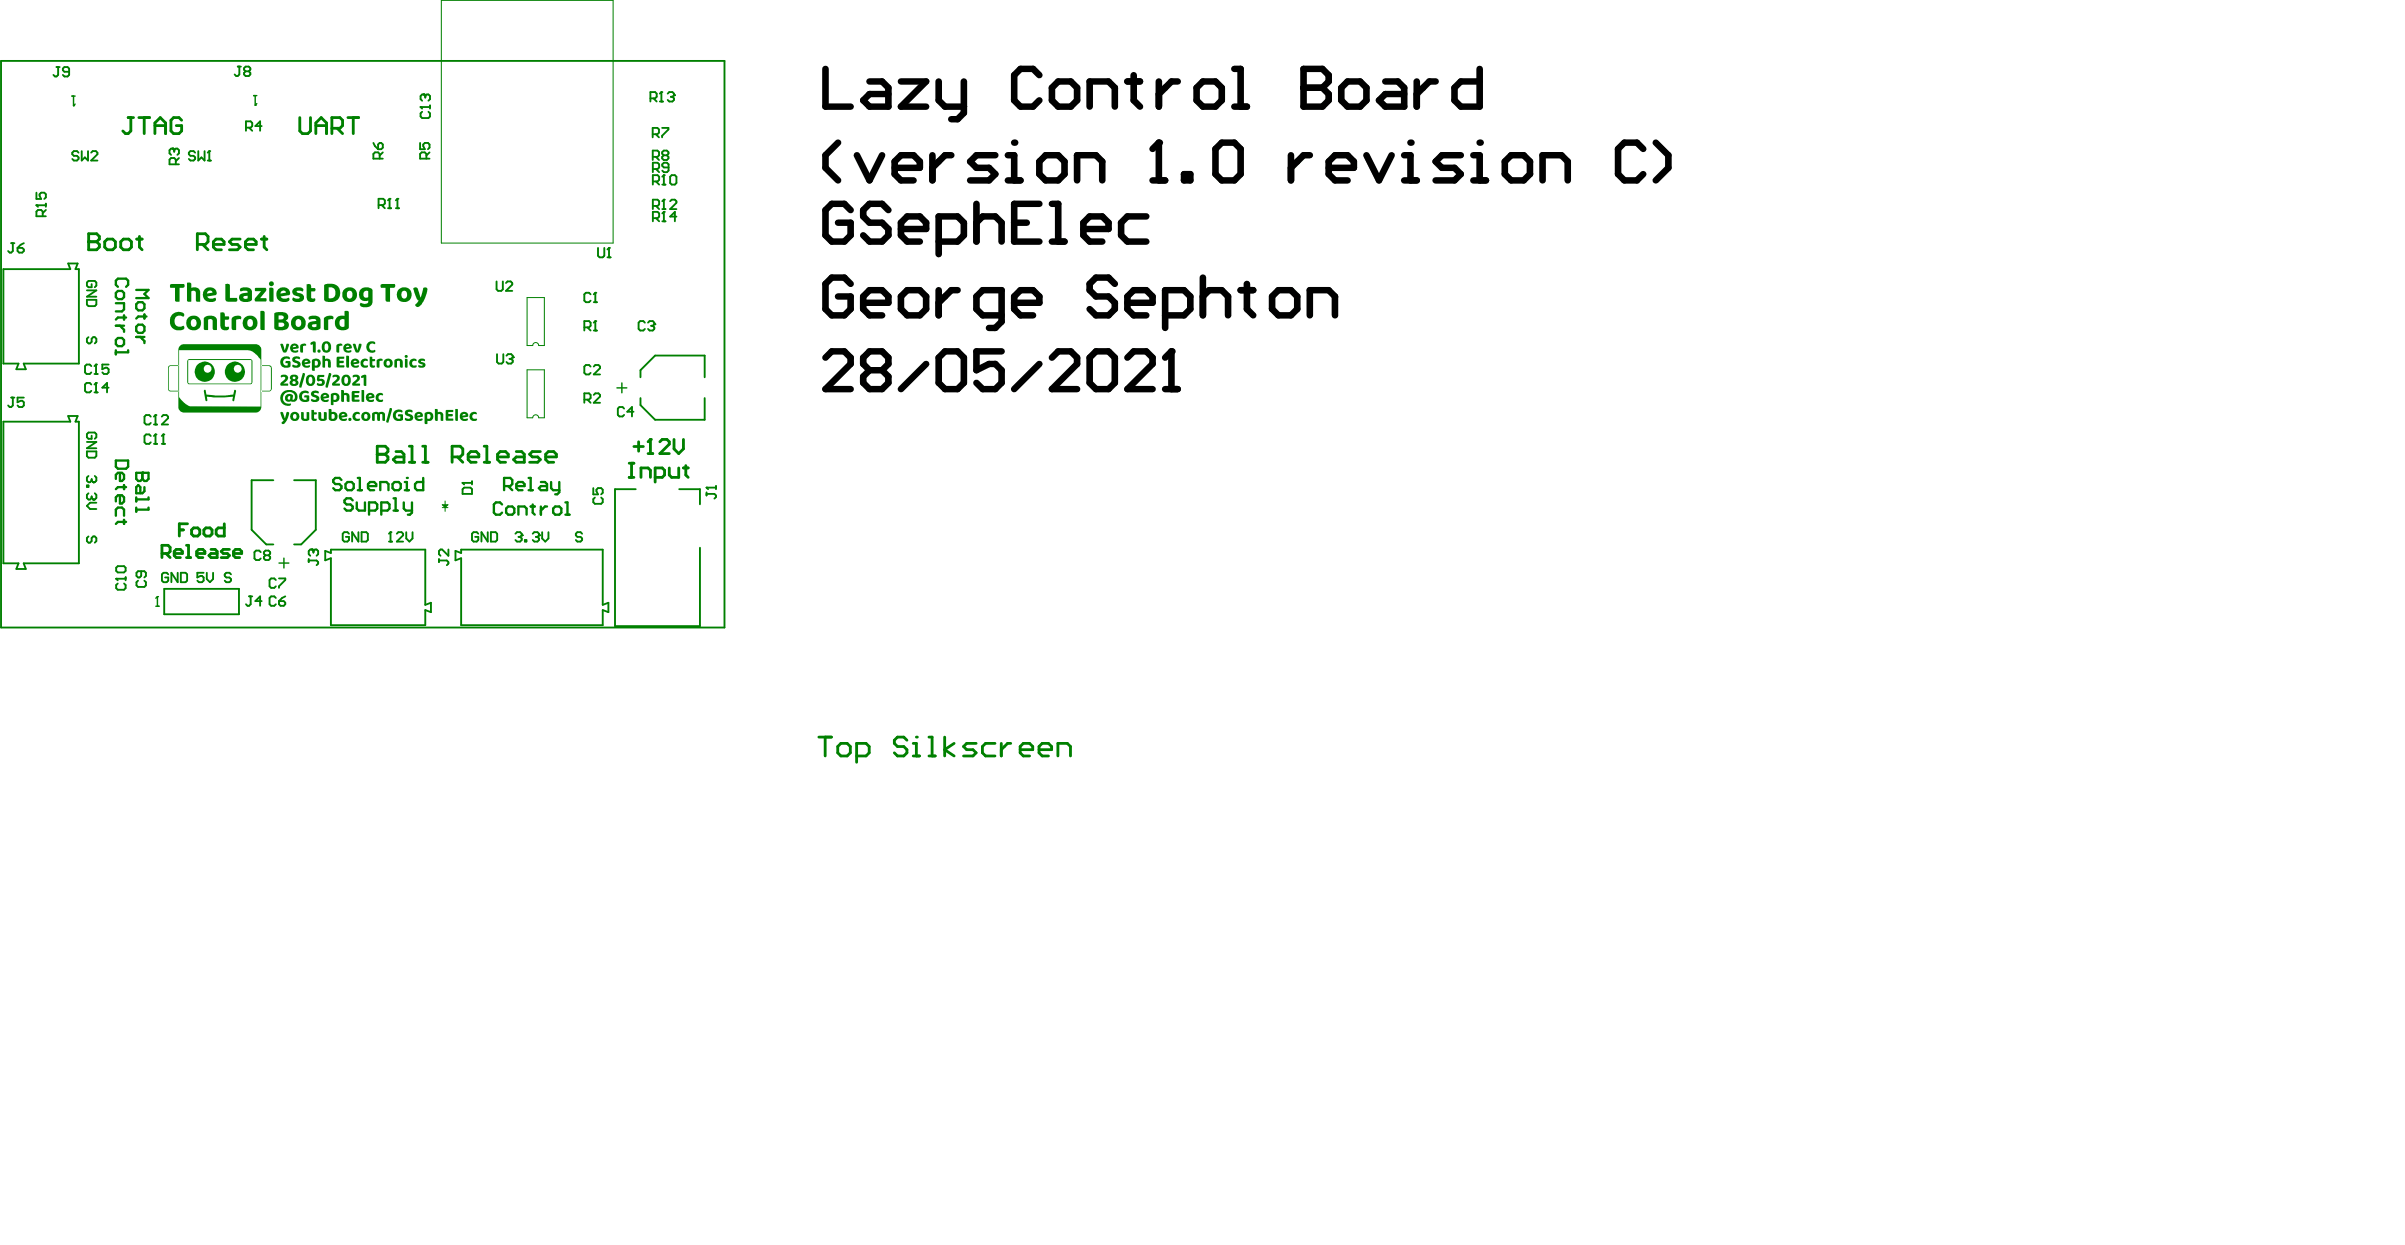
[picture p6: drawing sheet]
<svg xmlns="http://www.w3.org/2000/svg" width="848mm" height="439mm" viewBox="0 0 848 439" stroke-linecap="round" stroke-linejoin="round" font-family="sans-serif">
<g fill="none" stroke="#000" stroke-width="2.3">
<path d="M291.2 24.3v13.3h8.9M306.7 28.7h4.5l2.2 2.3v6.6h-6.7l-2.2-2.2 2.2-2.2h6.7M317.8 28.7h8.9l-8.9 8.9h8.9M331.2 28.7v6.7l2.2 2.2h6.6M340 28.7v11.1l-2.2 2.3h-2.2M366.7 26.5l-2.3-2.2h-4.4l-2.2 2.2v8.9l2.2 2.2h4.4l2.3-2.2M373.3 28.7h4.5l2.2 2.3v4.4l-2.2 2.2h-4.5l-2.2-2.2v-4.4zM384.4 37.6v-8.9h6.7l2.2 2.3v6.6M397.7 28.7h4.5M399.9 26.5v8.9l2.3 2.2M408.8 28.7v8.9M415.5 28.7h-2.2l-4.5 4.5"/>
<path d="M424.4 28.7h4.4l2.2 2.3v4.4l-2.2 2.2h-4.4l-2.3-2.2v-4.4zM435.4 37.6h4.5M435.4 24.3h2.3v13.3M459.9 24.3h6.6l2.2 2.2v2.2l-2.2 2.3 2.2 2.2v2.2l-2.2 2.2h-6.6zM459.9 31h6.6M475.4 28.7h4.4l2.2 2.3v4.4l-2.2 2.2h-4.4l-2.2-2.2v-4.4zM488.7 28.7h4.4l2.3 2.3v6.6h-6.7l-2.2-2.2 2.2-2.2h6.7M499.8 28.7v8.9M506.5 28.7h-2.3l-4.4 4.5M522 24.3v13.3h-6.7l-2.2-2.2v-4.4l2.2-2.3h6.7M295.6 50.3l-4.4 4.5v4.4l4.4 4.4M302.3 54.8l4.4 8.8 4.5-8.8"/>
<path d="M315.6 59.2h8.9v-2.2l-2.2-2.2h-4.5l-2.2 2.2v4.4l2.2 2.2h4.5M328.9 54.8v8.8M335.6 54.8h-2.2l-4.5 4.4M351.1 54.8h-6.6l-2.3 2.2 2.3 2.2h4.4l2.2 2.2-2.2 2.2h-6.7M355.6 54.8h2.2v8.8M368.9 54.8h4.4l2.2 2.2v4.4l-2.2 2.2h-4.4l-2.2-2.2v-4.4zM406.6 52.5l2.2-2.2v13.3M431 50.3h4.4l2.3 2.2v8.9l-2.3 2.2h-4.4l-2.2-2.2v-8.9zM455.4 54.8v8.8M462.1 54.8h-2.2l-4.5 4.4M468.7 59.2h8.9v-2.2l-2.2-2.2h-4.4l-2.3 2.2v4.4l2.3 2.2h4.4M482 54.8l4.5 8.8 4.4-8.8"/>
<path d="M495.4 54.8h2.2v8.8M515.3 54.8h-6.6l-2.2 2.2 2.2 2.2h4.4l2.2 2.2-2.2 2.2h-6.6M519.8 54.8h2.2v8.8M533.1 54.8h4.4l2.2 2.2v4.4l-2.2 2.2h-4.4l-2.2-2.2v-4.4zM579.7 52.5l-2.2-2.2h-4.5l-2.2 2.2v8.9l2.2 2.2h4.5l2.2-2.2M584.1 50.3l4.5 4.5v4.4l-4.5 4.4M300.1 74.1l-2.2-2.2h-4.5l-2.2 2.2v8.9l2.2 2.2h4.5l2.2-2.2v-4.4h-4.5M313.4 74.1l-2.2-2.2h-4.5l-2.2 2.2v2.2l2.2 2.3h4.5l2.2 2.2v2.2l-2.2 2.2h-4.5l-2.2-2.2M344.5 78.6l2.2-2.3h4.4l2.2 2.3v6.6M344.5 71.9v13.3M355.6 63.6h4.4M357.8 78.6h4.4"/>
<path d="M366.7 71.9h-8.9v13.3h8.9M371.1 71.9h2.2v13.3M380 63.6v-8.8h6.6l2.2 2.2v6.6M404.4 76.3h-6.7l-2.2 2.3v4.4l2.2 2.2h6.7M406.6 63.6h4.4M417.7 61.4h2.2v2.2h-2.2zM495.4 63.6h4.4M519.8 63.6h4.4M544.2 63.6v-8.8h6.6l2.3 2.2v6.6M317.8 80.8h8.9v-2.2l-2.2-2.3h-4.4l-2.3 2.3v4.4l2.3 2.2h4.4M331.2 85.2h6.6l2.2-2.2v-4.4l-2.2-2.3h-6.6v13.4M371.1 85.2h4.4"/>
<path d="M382.2 80.8h8.9v-2.2l-2.3-2.3h-4.4l-2.2 2.3v4.4l2.2 2.2h4.4M424.4 97.9v13.4M300.1 100.1l-2.2-2.2h-4.5l-2.2 2.2v8.9l2.2 2.3h4.5l2.2-2.3v-4.4h-4.5M304.5 106.8h8.9v-2.2l-2.2-2.2h-4.5l-2.2 2.2v4.4l2.2 2.3h4.5M320.1 102.4h4.4l2.2 2.2v4.4l-2.2 2.3h-4.4l-2.3-2.3v-4.4zM331.2 102.4v8.9M337.8 102.4h-2.2l-4.4 4.4M353.3 111.3h-6.6l-2.2-2.3v-4.4l2.2-2.2h6.6v11.1l-2.2 2.2h-2.2M357.8 106.8h8.9v-2.2l-2.3-2.2h-4.4l-2.2 2.2v4.4l2.2 2.3h4.4M393.3 100.1l-2.2-2.2h-4.5l-2.2 2.2v2.3l2.2 2.2h4.5l2.2 2.2v2.2l-2.2 2.3h-4.5l-2.2-2.3M397.7 106.8h8.9v-2.2l-2.2-2.2h-4.5l-2.2 2.2v4.4l2.2 2.3h4.5M411 111.3h6.7l2.2-2.3v-4.4l-2.2-2.2h-6.7v13.3"/>
<path d="M424.4 104.6l2.2-2.2h4.4l2.2 2.2v6.7M437.7 102.4h4.4M439.9 100.1v8.9l2.2 2.3M451 102.4h4.4l2.2 2.2v4.4l-2.2 2.3h-4.4l-2.2-2.3v-4.4zM462.1 111.3v-8.9h6.6l2.3 2.2v6.7M291.2 126.2l2.2-2.2h4.5l2.2 2.2v2.2l-8.9 8.9h8.9M306.7 130.6l-2.2-2.2v-2.2l2.2-2.2h4.5l2.2 2.2v2.2l-2.2 2.2M306.7 130.6l-2.2 2.2v2.3l2.2 2.2h4.5l2.2-2.2v-2.3l-2.2-2.2M306.7 130.6h4.5M326.7 128.4l-8.9 8.9M333.4 124h4.4l2.2 2.2v8.9l-2.2 2.2h-4.4l-2.2-2.2v-8.9zM353.3 124h-8.8v6.6l4.4-2.2h2.2l2.2 2.2v4.5l-2.2 2.2h-4.4l-2.2-2.2"/>
<path d="M366.7 128.4l-8.9 8.9M371.1 126.2l2.2-2.2h4.5l2.2 2.2v2.2l-8.9 8.9h8.9M386.6 124h4.5l2.2 2.2v8.9l-2.2 2.2h-4.5l-2.2-2.2v-8.9zM397.7 126.2l2.2-2.2h4.5l2.2 2.2v2.2l-8.9 8.9h8.9M411 137.3h4.5M411 126.2l2.3-2.2v13.3"/>
</g>
<g fill="#000">
<circle cx="459.9" cy="31" r="1.15"/>
<circle cx="357.8" cy="50.3" r="1.15"/>
<circle cx="408.8" cy="50.3" r="1.15"/>
<circle cx="497.6" cy="50.3" r="1.15"/>
<circle cx="522" cy="50.3" r="1.15"/>
<circle cx="413.3" cy="124" r="1.15"/>
</g>
<path d="M.4 21.5h255.2v199.9h-255.2z" fill="none" stroke="#008000" stroke-width=".66"/>
<path d="M156 178.1h2l-1 1z" fill="#008000"/>
<path d="M24.8 94.9l-.7-1.9h3.3l-.8 1.9h1.2M6.5 128.3l-.7 2M26.6 148.8h1.2M103.7 192.1h2.5M150 215.2v5.3" fill="none" stroke="#008000" stroke-width=".66"/>
<path d="M156 178.1l1 1v1.3M157 176.7v1.4" fill="none" stroke="#008000" stroke-width=".35"/>
<circle cx="157" cy="179.1" r=".16" fill="#008000"/>
<path d="M24.8 94.9h-23.6v33.4h5.3M27.8 94.9v33.4h-19.4l.7 2h-3.3M225.9 133.1v-2.5l5.2-5.2h17.5v7.7M26.6 148.8l.8-2h-3.3l.7 2h-23.6v49.9h5.3l-.7 2h3.3l-.7-2h19.4v-49.9M225.9 140.4v2.5l5.2 5.2h17.5v-7.7M96.4 169.4h-7.6v17.5l5.1 5.2h2.5M103.7 169.4h7.7v17.5l-5.2 5.2M224.3 172.6h-7.3v48.3h29.9v-27.7M239.6 172.6h7.3v5.3M160.7 194.3l2 .8v-1.2h49.9v19.5l2-.8v3.4l-2-.8v5.3h-49.9v-23.6l-2 .8zM57.9 207.7h26.4v9h-26.4zM150 215.2l2 .8v-3.4l-2 .8v-19.5h-33.3v1.2l-2-.8v3.4l2-.8v23.6h33.3" fill="none" stroke="#008000" stroke-width=".66"/>
<path d="M155.7 .1h60.6v85.7h-60.6zM187.9 121.9h-2v-16.9h6.1v16.9h-2M187.9 147.4h-2v-16.9h6.1v16.9h-2M156 178.1h2l-1 1M156 179.1h2" fill="none" stroke="#008000" stroke-width=".35"/>
<path d="M25.4 33.9h1.1M25.9 33.9v3.4" fill="none" stroke="#008000" stroke-width=".5"/>
<circle cx="25.9" cy="37.3" r=".25" fill="#008000"/>
<path d="M26.5 36.7l-.6 .6M98.4 198.6h3.5M100.2 196.9v3.5" fill="none" stroke="#008000" stroke-width=".5"/>
<g fill="none" stroke="#008000" stroke-width=".66">
<path d="M131.7 50.4l.6 1.1 1.1 1.1M133.4 51l.5-.6h.6l.5 .6v1.1l-.5 .5h-1.1zM133.9 56v-1.7l-.5-.6h-1.1l-.6 .6v1.7h3.3M135 53.7l-1.1 1.2M30.7 105.8h3.3v1.6l-.6 .6h-2.2l-.5-.6zM30.7 102.4h3.3l-3.3 2.3h3.3M31.2 118.9l-.5 .6v1.1l.5 .6h.6l.5-.6v-1.1l.6-.6h.5l.6 .6v1.1l-.6 .6M32.3 100.2v1.1h-1.1l-.5-.5v-1.1l.5-.6h2.2l.6 .6v1.1l-.6 .5M208.4 103.8l-.6-.5h-1.1l-.6 .5v2.3l.6 .5h1.1l.6-.5M209.5 106.6h1.1M210 103.3v3.3M30.7 159.2h3.3v1.7l-.6 .6h-2.2l-.5-.6z"/>
<path d="M30.7 155.9h3.3l-3.3 2.2h3.3M32.3 153.7v1.1h-1.1l-.5-.5v-1.2l.5-.5h2.2l.6 .5v1.2l-.6 .5M31.2 189.2l-.5 .6v1.1l.5 .6h.6l.5-.6v-1.1l.6-.6h.5l.6 .6v1.1l-.6 .6M81.5 202.6l-.6-.5h-1.1l-.5 .5v.6l.5 .5h1.1l.6 .6v.5l-.6 .6h-1.1l-.5-.6"/>
</g>
<circle cx="210" cy="103.3" r=".33" fill="#008000"/>
<path d="M210 103.3l-.5 .5M33.4 167.9l.6 .6v1.1l-.6 .5h-.5" fill="none" stroke="#008000" stroke-width=".66"/>
<circle cx="32.9" cy="170.1" r=".33" fill="#008000"/>
<path d="M30.7 171.2h.5v.6h-.5zM31.2 167.9l-.5 .6v1.1l.5 .5h.6l.5-.5M32.3 169.6l.6 .5M32.3 169v.6M33.4 174l.6 .6v1.1l-.6 .5h-.5" fill="none" stroke="#008000" stroke-width=".66"/>
<circle cx="32.9" cy="176.2" r=".33" fill="#008000"/>
<path d="M206.1 115.5h1.7l.6-.6v-1.1l-.6-.5h-1.7v3.3M207.2 115.5l1.2 1.1M209.5 116.6h1.1M210 113.3v3.3M31.2 174l-.5 .6v1.1l.5 .5h.6l.5-.5M32.3 175.7l.6 .5M32.3 175.1v.6M34 177.3h-2.2l-1.1 1.2 1.1 1.1h2.2" fill="none" stroke="#008000" stroke-width=".66"/>
<circle cx="210" cy="113.3" r=".33" fill="#008000"/>
<path d="M210 113.3l-.5 .5M32.2 135.7l-.5-.6h-1.1l-.6 .6v2.2l.6 .5h1.1l.5-.5M33.3 138.4h1.1M33.9 135.1v3.3" fill="none" stroke="#008000" stroke-width=".66"/>
<circle cx="33.9" cy="135.1" r=".33" fill="#008000"/>
<path d="M32.2 129.2l-.5-.6h-1.1l-.6 .6v2.2l.6 .5h1.1l.5-.5M33.3 131.9h1.1M33.9 135.1l-.6 .6M33.9 128.6v3.3M38.3 136.8h-2.2l1.7-1.7v3.3" fill="none" stroke="#008000" stroke-width=".66"/>
<circle cx="33.9" cy="128.6" r=".33" fill="#008000"/>
<path d="M27.7 53.9l-.5-.6h-1.1l-.6 .6v.5l.6 .6h1.1l.5 .5v.6l-.5 .5h-1.1l-.6-.5M28.8 53.3v3.3l1.1-1.1 1.1 1.1v-3.3M32.2 53.9l.5-.6h1.1l.6 .6v.5l-2.2 2.2h2.2M33.9 128.6l-.6 .6M38.3 128.6h-2.2v1.7l1.7-.6 .5 .6v1.1l-.5 .5h-1.1l-.6-.5" fill="none" stroke="#008000" stroke-width=".66"/>
<path d="M55 213.9h1.1M55.5 210.5v3.4" fill="none" stroke="#008000" stroke-width=".5"/>
<circle cx="55.5" cy="210.5" r=".25" fill="#008000"/>
<path d="M89.5 33.7h1.1M90 33.7v3.4M55.5 210.5l-.5 .5" fill="none" stroke="#008000" stroke-width=".5"/>
<path d="M59.4 202.6l-.6-.5h-1.1l-.6 .5v2.2l.6 .6h1.1l.6-.6v-1.1h-1.2M62.7 202.1v3.3l-2.2-3.3v3.3M63.8 202.1h1.7l.5 .5v2.2l-.5 .6h-1.7zM87.9 210.4h1.1M88.4 210.4v2.8l-.5 .5h-.6l-.5-.5M92.3 212.1h-2.2l1.7-1.7v3.3" fill="none" stroke="#008000" stroke-width=".66"/>
<circle cx="90" cy="37.1" r=".25" fill="#008000"/>
<path d="M90.6 36.6l-.6 .5M217.6 136.8h3.5M219.4 135.1v3.5" fill="none" stroke="#008000" stroke-width=".5"/>
<path d="M211 87.5v2.7l.5 .6h1.1l.6-.6v-2.7M214.3 90.8h1.1M214.8 87.5v3.3" fill="none" stroke="#008000" stroke-width=".66"/>
<circle cx="214.8" cy="87.5" r=".33" fill="#008000"/>
<path d="M12.8 72.4h3.4M15.1 76.3v-1.7l-.6-.5h-1.1l-.6 .5v1.7h3.4M16.2 74.1l-1.1 1.1M16.2 71.9v1.1M214.8 87.5l-.5 .5" fill="none" stroke="#008000" stroke-width=".66"/>
<circle cx="12.8" cy="72.4" r=".33" fill="#008000"/>
<path d="M12.8 72.4l.6 .6M12.8 68v2.2h1.7l-.5-1.1v-.6l.5-.5h1.1l.6 .5v1.1l-.6 .6M41 204.2h3.3M41.5 205.8l-.5 .6v1.1l.5 .6h2.3l.5-.6v-1.1l-.5-.6M44.3 203.6v1.1" fill="none" stroke="#008000" stroke-width=".66"/>
<circle cx="41" cy="204.2" r=".33" fill="#008000"/>
<path d="M53.2 153.8l-.6-.5h-1.1l-.5 .5v2.2l.5 .6h1.1l.6-.6M54.3 156.6h1.1M54.9 153.3v3.3M41.5 199.7h2.3l.5 .6v1.1l-.5 .5h-2.3l-.5-.5v-1.1zM41 204.2l.5 .5M48.7 204.8l-.6 .6v1.1l.6 .6h2.2l.6-.6v-1.1l-.6-.6M49.8 201.5v1.7l-.5 .5h-.6l-.6-.5v-1.1l.6-.6h2.2l.6 .6v1.1l-.6 .5" fill="none" stroke="#008000" stroke-width=".66"/>
<circle cx="54.9" cy="153.3" r=".33" fill="#008000"/>
<path d="M54.9 153.3l-.6 .5M57.1 156.6h1.1M57.6 153.3v3.3" fill="none" stroke="#008000" stroke-width=".66"/>
<circle cx="57.6" cy="153.3" r=".33" fill="#008000"/>
<path d="M53.2 147l-.6-.6h-1.1l-.5 .6v2.2l.5 .6h1.1l.6-.6M54.3 149.8h1.1M54.9 146.4v3.4M57.6 153.3l-.5 .5" fill="none" stroke="#008000" stroke-width=".66"/>
<circle cx="54.9" cy="146.4" r=".33" fill="#008000"/>
<path d="M60.9 52.4h-.5l-.6 .6v1.1l.6 .5M62 58v-1.7l-.5-.6h-1.1l-.6 .6v1.7h3.3M63.1 55.7l-1.1 1.2M54.9 146.4l-.6 .6M57.1 147l.5-.6h1.1l.6 .6v.5l-2.2 2.3h2.2" fill="none" stroke="#008000" stroke-width=".66"/>
<circle cx="60.9" cy="52.4" r=".33" fill="#008000"/>
<g fill="none" stroke="#008000" stroke-width=".66">
<path d="M83.9 23.5h1.1M84.4 23.5v2.8l-.5 .5h-.6l-.5-.5M86.7 25.2l-.6-.6v-.6l.6-.5h1.1l.5 .5v.6l-.5 .6M86.7 25.2l-.6 .5v.6l.6 .5h1.1l.5-.5v-.6l-.5-.5M86.7 25.2h1.1M60.9 52.4l.6 .6M61.5 53v.5M61.5 53l.5-.6h.6l.5 .6v1.1l-.5 .5M86.8 45h1.6l.6-.5v-1.1l-.6-.6h-1.6v3.3M87.9 45l1.1 1.1M92.3 44.5h-2.2l1.7-1.7v3.3M137.2 191.1h1.1"/>
<path d="M137.8 187.7v3.4"/>
</g>
<circle cx="137.8" cy="187.7" r=".33" fill="#008000"/>
<path d="M133.5 72.4h1.7l.6-.6v-1.1l-.6-.6h-1.7v3.4M134.7 72.4l1.1 1.1M136.9 73.5h1.1M137.4 70.1v3.4M137.8 187.7l-.6 .6M140 188.3l.5-.6h1.2l.5 .6v.5l-2.2 2.3h2.2M143.3 187.7v2.3l1.1 1.1 1.1-1.1v-2.3" fill="none" stroke="#008000" stroke-width=".66"/>
<circle cx="137.4" cy="70.1" r=".33" fill="#008000"/>
<path d="M137.4 70.1l-.5 .6M139.7 73.5h1.1M140.2 70.1v3.4" fill="none" stroke="#008000" stroke-width=".66"/>
<circle cx="140.2" cy="70.1" r=".33" fill="#008000"/>
<path d="M148.2 50.4v2.2h1.7l-.6-1.1v-.5l.6-.6h1.1l.5 .6v1.1l-.5 .5M150.4 56v-1.7l-.5-.6h-1.1l-.6 .6v1.7h3.3M151.5 53.7l-1.1 1.2M140.2 70.1l-.5 .6M168.7 188.3l-.5-.6h-1.1l-.6 .6v2.2l.6 .6h1.1l.5-.6v-1.1h-1.1M172.1 187.7v3.4l-2.3-3.4v3.4M173.2 187.7h1.6l.6 .6v2.2l-.6 .6h-1.6zM181.8 188.3l.6-.6h1.1l.5 .6v.5" fill="none" stroke="#008000" stroke-width=".66"/>
<circle cx="184" cy="188.8" r=".33" fill="#008000"/>
<path d="M182.9 189.4h.6M183.5 189.4l.5 .6v.5l-.5 .6h-1.1l-.6-.6M184 188.8l-.5 .6M185.2 190.5h.5v.6h-.5zM187.9 188.3l.6-.6h1.1l.6 .6v.5" fill="none" stroke="#008000" stroke-width=".66"/>
<circle cx="190.2" cy="188.8" r=".33" fill="#008000"/>
<path d="M209.3 172.2v2.2h1.7l-.6-1.1v-.6l.6-.5h1.1l.5 .5v1.2l-.5 .5M209.9 175.5l-.6 .6v1.1l.6 .5h2.2l.5-.5v-1.1l-.5-.6M249.3 173.7v1.1M249.3 174.2h2.7l.6 .6v.6l-.6 .5M249.3 172h3.3M252.6 171.5v1.1M189 189.4h.6M189.6 189.4l.6 .6v.5l-.6 .6h-1.1l-.6-.6M190.2 188.8l-.6 .6M191.3 187.7v2.3l1.1 1.1 1.1-1.1v-2.3M205.4 188.3l-.6-.6h-1.1l-.6 .6v.5l.6 .6h1.1l.6 .6v.5l-.6 .6h-1.1l-.6-.6" fill="none" stroke="#008000" stroke-width=".66"/>
<circle cx="249.3" cy="172" r=".33" fill="#008000"/>
<g fill="none" stroke="#008000" stroke-width=".66">
<path d="M4 85.8h1.1M4.5 85.8v2.8l-.5 .5h-.6l-.5-.5M6.2 87.5h1.7l.5 .5v.6l-.5 .5h-1.2l-.5-.5zM8.4 85.8l-1.1 .5-1.1 1.2M4 140.3h1.1M4.5 140.3v2.7l-.5 .6h-.6l-.5-.6M8.4 140.3h-2.2v1.6l1.1-.5h.6l.5 .5v1.1l-.5 .6h-1.2l-.5-.6M249.3 172l.5 .6M92 194.8l-.6-.6h-1.1l-.5 .6v2.2l.5 .6h1.1l.6-.6M93.6 195.9l-.5-.6v-.5l.5-.6h1.2l.5 .6v.5l-.5 .6M93.6 195.9l-.5 .6v.5l.5 .6h1.2l.5-.6v-.5l-.5-.6M93.6 195.9h1.2"/>
<path d="M108.9 197.2v1.1M108.9 197.7h2.8l.5 .6v.5l-.5 .6M110 193.8h-.5l-.6 .6v1.1l.6 .6"/>
</g>
<circle cx="110" cy="193.8" r=".33" fill="#008000"/>
<path d="M148.4 37.8h3.3M148.9 39.4l-.5 .6v1.1l.5 .5h2.2l.6-.5v-1.1l-.6-.6M151.7 37.2v1.1M110 193.8l.6 .6M110.6 194.4v.6M110.6 194.4l.5-.6h.6l.5 .6v1.1l-.5 .6" fill="none" stroke="#008000" stroke-width=".66"/>
<circle cx="148.4" cy="37.8" r=".33" fill="#008000"/>
<path d="M148.4 37.8l.5 .5M149.5 33.3h-.6l-.5 .6v1.1l.5 .5" fill="none" stroke="#008000" stroke-width=".66"/>
<circle cx="149.5" cy="33.3" r=".33" fill="#008000"/>
<path d="M149.5 33.3l.5 .6M150 33.9v.5M150 33.9l.6-.6h.5l.6 .6v1.1l-.6 .5M163.2 170.4h3.3M163.7 172h2.3l.5 .6v1.6h-3.3v-1.6zM166.5 169.8v1.1" fill="none" stroke="#008000" stroke-width=".66"/>
<circle cx="163.2" cy="170.4" r=".33" fill="#008000"/>
<path d="M227.5 113.8l-.6-.5h-1.1l-.5 .5v2.2l.5 .6h1.1l.6-.6M228.6 113.8l.6-.5h1.1l.5 .5v.6M163.2 170.4l.5 .5M154.9 197.2v1.1M154.9 197.7h2.7l.6 .6v.5l-.6 .6M158.2 193.8v2.3l-2.2-2.3h-.6l-.5 .6v1.1l.5 .6" fill="none" stroke="#008000" stroke-width=".66"/>
<circle cx="230.8" cy="114.4" r=".33" fill="#008000"/>
<g fill="none" stroke="#008000" stroke-width=".66">
<path d="M68.8 53.9l-.5-.6h-1.1l-.6 .6v.5l.6 .6h1.1l.5 .5v.6l-.5 .5h-1.1l-.6-.5M70 53.3v3.3l1.1-1.1 1.1 1.1v-3.3M73.3 56.6h1.1M73.8 53.3v3.3M229.7 114.9h.6M230.3 114.9l.5 .6v.5l-.5 .6h-1.1l-.6-.6M230.8 114.4l-.5 .5M220.2 144.1l-.6-.5h-1.1l-.5 .5v2.3l.5 .5h1.1l.6-.5M223.5 145.3h-2.2l1.6-1.7v3.3M71.8 202.1h-2.2v1.6l1.1-.5h.6l.5 .5v1.1l-.5 .6h-1.1l-.6-.6M72.9 202.1v2.2l1.2 1.1 1.1-1.1v-2.2M97.3 210.9l-.5-.5h-1.2l-.5 .5v2.3l.5 .5h1.2l.5-.5"/>
<path d="M98.4 212.1h1.7l.5 .5v.6l-.5 .5h-1.1l-.6-.5zM100.6 210.4l-1.1 .5-1.1 1.2"/>
</g>
<circle cx="73.8" cy="53.3" r=".33" fill="#008000"/>
<path d="M73.8 53.3l-.5 .6M230.3 77h1.7l.5-.6v-1.1l-.5-.6h-1.7v3.4M231.4 77l1.1 1.1M233.6 78.1h1.2M234.2 74.7v3.4M208.4 129.3l-.6-.5h-1.1l-.6 .5v2.2l.6 .6h1.1l.6-.6M209.5 129.3l.5-.5h1.1l.6 .5v.6l-2.2 2.2h2.2" fill="none" stroke="#008000" stroke-width=".66"/>
<circle cx="234.2" cy="74.7" r=".33" fill="#008000"/>
<path d="M229.4 34.7h1.7l.6-.6v-1.1l-.6-.5h-1.7v3.3M230.6 34.7l1.1 1.1M232.8 35.8h1.1M233.3 32.5v3.3M230.3 55.3h1.6l.6-.5v-1.1l-.6-.6h-1.6v3.4M231.4 55.3l1.1 1.2M234.2 54.8l-.6-.6v-.5l.6-.6h1.1l.5 .6v.5l-.5 .6M234.2 54.8l-.6 .5v.6l.6 .6h1.1l.5-.6v-.6l-.5-.5M234.2 54.8h1.1M234.2 74.7l-.6 .6M238.6 76.4h-2.2l1.7-1.7v3.4" fill="none" stroke="#008000" stroke-width=".66"/>
<circle cx="233.3" cy="32.5" r=".33" fill="#008000"/>
<path d="M233.3 32.5l-.5 .5M235.5 33l.6-.5h1.1l.6 .5v.6" fill="none" stroke="#008000" stroke-width=".66"/>
<circle cx="237.8" cy="33.6" r=".33" fill="#008000"/>
<path d="M236.7 34.1h.5M237.2 34.1l.6 .6v.6l-.6 .5h-1.1l-.6-.5M237.8 33.6l-.6 .5M97.3 204.6l-.5-.5h-1.2l-.5 .5v2.2l.5 .6h1.2l.5-.6M98.4 204.1h2.2v.5l-2.2 2.2v.6" fill="none" stroke="#008000" stroke-width=".66"/>
<path d="M31.3 82.5v5.6h2.8l.9-.9v-1l-.9-.9h-2.8M69.6 86.2h2.8l1-.9v-1.9l-1-.9h-2.8v5.6M71.5 86.2l1.9 1.9M75.3 86.2h3.8v-.9l-1-1h-1.9l-.9 1v1.9l.9 .9h1.9M84.7 84.3h-2.8l-1 1 1 .9h1.9l.9 1-.9 .9h-2.9M86.6 86.2h3.8v-.9l-1-1h-1.9l-.9 1v1.9l.9 .9h1.9M92.3 84.3h1.8M93.2 83.4v3.8l.9 .9" fill="none" stroke="#008000" stroke-width=".99"/>
<circle cx="31.3" cy="85.3" r=".49" fill="#008000"/>
<g fill="none" stroke="#008000" stroke-width=".99">
<path d="M45.2 41.5h1.9M46.2 41.5v4.7l-1 .9h-.9l-1-.9M49 41.5h3.8M50.9 41.5v5.6M54.6 47.1v-3.7l1.9-1.9 1.9 1.9v3.7M54.6 44.3h3.8M64.1 42.4l-1-.9h-1.9l-.9 .9v3.8l.9 .9h1.9l1-.9v-1.9h-1.9M31.3 82.5h2.8l.9 .9v.9l-.9 1h-2.8M37.9 84.3h1.9l.9 1v1.9l-.9 .9h-1.9l-1-.9v-1.9zM43.5 84.3h1.9l1 1v1.9l-1 .9h-1.9l-.9-.9v-1.9zM48.3 84.3h1.8M49.2 83.4v3.8l.9 .9"/>
<path d="M133.1 157.4v5.7h2.8l1-1v-.9l-1-1h-2.8"/>
</g>
<path d="M20 23.7h1.1M20.5 23.7v2.7l-.5 .6h-.6l-.6-.6M24.4 25.3h-1.7l-.5-.5v-.6l.5-.5h1.1l.6 .5v2.2l-.6 .6h-1.1l-.5-.6M123.1 188.3l-.5-.6h-1.1l-.6 .6v2.2l.6 .6h1.1l.5-.6v-1.1h-1.1M126.4 187.7v3.4l-2.2-3.4v3.4M127.6 187.7h1.6l.6 .6v2.2l-.6 .6h-1.6z" fill="none" stroke="#008000" stroke-width=".66"/>
<circle cx="133.1" cy="160.2" r=".49" fill="#008000"/>
<g fill="none" stroke="#008000" stroke-width=".99">
<path d="M133.1 157.4h2.8l1 1v.9l-1 .9h-2.8M139.7 159.3h1.9l.9 .9v2.9h-2.8l-1-1 1-.9h2.8M144.4 157.4h.9v5.7M149.1 157.4h1v5.7M170.8 157.4h1v5.7M182.1 159.3h1.9l1 .9v2.9h-2.9l-.9-1 .9-.9h2.9M190.6 159.3h-2.8l-1 .9 1 1h1.9l.9 .9-.9 1h-2.9M144.4 163.1h1.9M149.1 163.1h1.9M159.5 161.2h2.8l1-1v-1.8l-1-1h-2.8v5.7M161.4 161.2l1.9 1.9M165.2 161.2h3.7v-1l-.9-.9h-1.9l-.9 .9v1.9l.9 1h1.9"/>
<path d="M170.8 163.1h1.9M175.5 161.2h3.8v-1l-.9-.9h-1.9l-1 .9v1.9l1 1h1.9M192.5 161.2h3.8v-1l-1-.9h-1.9l-.9 .9v1.9l.9 1h1.9"/>
</g>
<path d="M175.3 124.9v2.8l.6 .6h1.1l.6-.6v-2.8M178.7 125.5l.5-.6h1.1l.6 .6v.5M209.5 139.3l.5-.5h1.1l.6 .5v.6l-2.2 2.2h2.2M206.1 141h1.7l.6-.6v-1.1l-.6-.5h-1.7v3.3M207.2 141l1.2 1.1" fill="none" stroke="#008000" stroke-width=".66"/>
<circle cx="180.9" cy="126" r=".33" fill="#008000"/>
<path d="M230.3 72.7h1.7l.5-.6v-1.1l-.5-.6h-1.7v3.4M231.4 72.7l1.1 1.1M233.6 73.8h1.1M234.2 70.4v3.4M175.2 99.3v2.8l.5 .5h1.1l.6-.5v-2.8M178.5 99.8l.6-.5h1.1l.5 .5v.6l-2.2 2.2h2.2M179.8 126.6h.5M180.3 126.6l.6 .6v.5l-.6 .6h-1.1l-.5-.6M180.9 126l-.6 .6" fill="none" stroke="#008000" stroke-width=".66"/>
<circle cx="234.2" cy="70.4" r=".33" fill="#008000"/>
<path d="M230.3 47.3h1.6l.6-.5v-1.1l-.6-.6h-1.6v3.4M230.3 59.6h1.7l.5-.5v-1.1l-.5-.6h-1.7v3.3M231.4 47.3l1.1 1.2M231.4 59.6l1.1 1.1M233.6 45.1h2.2v.6l-2.2 2.2v.6M235.9 59.1h-1.7l-.6-.6v-.5l.6-.6h1.1l.6 .6v2.2l-.6 .5h-1.1l-.6-.5M234.2 70.4l-.6 .6M236.4 71l.6-.6h1.1l.5 .6v.5l-2.2 2.3h2.2" fill="none" stroke="#008000" stroke-width=".66"/>
<path d="M68.6 131.1a3.6 3.6 0 0 0 7.2 0 3.6 3.6 0 0 0-7.2 0zM71.9 130.1a1.37 1.37 0 0 1 2.7 0 1.37 1.37 0 0 1-2.7 0zM79.3 131.1a3.6 3.6 0 0 0 7.2 0 3.6 3.6 0 0 0-7.2 0zM82.5 130.1a1.4 1.4 0 0 1 2.8 0 1.4 1.4 0 0 1-2.8 0zM63.8 121.8l-.7 .8-.2 .9h24.6a6.7 6.7 0 0 1 4.4 3.3h.3v-3.7a2.74 2.74 0 0 0-3.6-1.7h-24zM62.9 140v3.9a2.74 2.74 0 0 0 3.6 1.6h23.7a2.02 2.02 0 0 0 2-2.1l-24.6-.1a6.9 6.9 0 0 1-4.4-3.2zM91.9 126.8v16.6h.3v-16.6zM62.9 123.5v16.5h.3v-16.5zM66.6 127h21.9l.2 8.1-.3 .2h-21.7l-.3-.2zM66.2 126.9l-.1 8.1 .5 .6h21.9l.6-.7v-7.6a2.1 2.1 0 0 0-2.6-.6h-19.9zM72.1 137.5l-.2 .4 .6 3.4 .3 .3 .4-.3-.2-1.3 2.4 .2 6.8-.2-.2 1.2 .5 .4 .7-3.9a.43 .43 0 0 0-.5-.1 .43 .43 0 0 0-.2 .6l-.2 1-2.8 .3h-3.6l-3.1-.3-.2-1.5zM59.6 129l3.3-.1v.2h-2.9l-.5 .5 .1 8 .5 .2h2.8v.3h-2.9l-.6-.4-.1-8.2zM92.2 128.9h2.9l.7 .6 .1 7.7a1.42 1.42 0 0 1-1.9 .9h-1.8v-.3h2.9l.5-.5v-7.7l-.7-.5h-2.7z" fill="#008000"/>
<path d="M50.2 166.8v2.2l-.7 .7h-.7l-.7-.7v-2.2h4.3" fill="none" stroke="#008000" stroke-width=".82"/>
<circle cx="50.2" cy="166.8" r=".41" fill="#008000"/>
<g fill="none" stroke="#008000" stroke-width=".82">
<path d="M40.9 162.5h4.3v2.1l-.7 .8h-2.9l-.7-.8zM42.3 166.8v2.9h.7l.8-.7v-1.5l-.8-.7h-1.4l-.7 .7v1.5M42.3 174.7v2.9h.7l.8-.7v-1.4l-.8-.8h-1.4l-.7 .8v1.4M43.8 171.1v1.5M44.5 171.8h-2.9l-.7 .8M48.1 175.5v1.4M48.1 179.1v1.4M50.2 166.8v2.2l.7 .7h.8l.7-.7v-2.2M50.9 171.8v1.5l-.7 .7h-2.1v-2.2l.7-.7 .7 .7v2.2M52.4 175.5v.7h-4.3M52.4 179.1v.7h-4.3M120.5 169.3l-.8-.7h-1.4l-.7 .7v.7l.7 .8h1.4l.8 .7v.7l-.8 .7h-1.4l-.7-.7"/>
<path d="M122.6 170h1.5l.7 .8v1.4l-.7 .7h-1.5l-.7-.7v-1.4zM126.2 168.6h.7v4.3M126.2 172.9h1.5M129.8 171.5h2.9v-.7l-.7-.8h-1.5l-.7 .8v1.4l.7 .7h1.5M134.2 172.9v-2.9h2.1l.7 .8v2.1M139.2 170h1.4l.8 .8v1.4l-.8 .7h-1.4l-.7-.7v-1.4zM142.8 172.9h1.5M142.8 170h.7v2.9M177.1 178l-.7-.8h-1.5l-.7 .8v2.8l.7 .8h1.5l.7-.8M177.8 171.5h2.2l.7-.7v-1.5l-.7-.7h-2.2v4.3M179.3 171.5l1.4 1.4M179.3 178.7h1.4l.7 .7v1.4l-.7 .8h-1.4l-.7-.8v-1.4z"/>
<path d="M182.2 171.5h2.8v-.7l-.7-.8h-1.4l-.7 .8v1.4l.7 .7h1.4M186.5 168.6h.7v4.3M186.5 172.9h1.4M187.2 178.7h1.5M187.9 178v2.8l.8 .8M190.8 170h1.5l.7 .8v2.1h-2.2l-.7-.7 .7-.7h2.2M190.8 178.7v2.9M193 178.7h-.7l-1.5 1.4M194.4 170v2.2l.7 .7h2.2M195.9 178.7h1.4l.7 .7v1.4l-.7 .8h-1.4l-.8-.8v-1.4zM197.3 170v3.7l-.7 .7h-.7M199.5 177.2h.7v4.4"/>
<path d="M40.9 182v-2.2l.7-.7h1.4l.8 .7v2.2M43.8 183.4v1.4M44.5 184.1h-2.9l-.7 .7M182.9 181.6v-2.9h2.1l.8 .7v2.2M199.5 181.6h1.4"/>
</g>
<g fill="none" stroke="#008000" stroke-width=".99">
<path d="M57.1 195.3h2.2l.7-.8v-1.4l-.7-.7h-2.2v4.3M58.6 195.3l1.4 1.4M61.5 195.3h2.8v-.8l-.7-.7h-1.4l-.7 .7v1.5l.7 .7h1.4M63.3 186.9h1.4M65.8 192.4h.7v4.3M65.8 196.7h1.4M66.1 184.8h-2.8v4.3M68.3 186.2h1.5l.7 .7v1.5l-.7 .7h-1.5l-.7-.7v-1.5zM69.4 195.3h2.9v-.8l-.7-.7h-1.5l-.7 .7v1.5l.7 .7h1.5M72.6 186.2h1.5l.7 .7v1.5l-.7 .7h-1.5l-.7-.7v-1.5zM74.4 193.8h1.5l.7 .7v2.2h-2.2l-.7-.7 .7-.7h2.2M79.1 184.8v4.3h-2.1l-.8-.7v-1.5l.8-.7h2.1"/>
<path d="M80.9 193.8h-2.1l-.8 .7 .8 .8h1.4l.7 .7-.7 .7h-2.2M82.4 195.3h2.9v-.8l-.8-.7h-1.4l-.7 .7v1.5l.7 .7h1.4"/>
</g>
<circle cx="143.5" cy="168.6" r=".41" fill="#008000"/>
<path d="M124.4 176.5l-.7-.7h-1.4l-.8 .7v.7l.8 .8h1.4l.7 .7v.7l-.7 .7h-1.4l-.8-.7M125.9 177.2v2.2l.7 .7h2.1v-2.9M138.8 175.8h.8v4.3M142.4 177.2v2.2l.8 .7h2.1M145.3 177.2v3.6l-.7 .8h-.7M149.3 168.6v4.3h-2.2l-.7-.7v-1.4l.7-.8h2.2M130.2 180.1h2.2l.7-.7v-1.4l-.7-.8h-2.2v4.4M134.5 180.1h2.2l.7-.7v-1.4l-.7-.8h-2.2v4.4M138.8 180.1h1.5" fill="none" stroke="#008000" stroke-width=".82"/>
<path d="M230.3 64h1.7l.5-.5v-1.2l-.5-.5h-1.7v3.3M231.4 64l1.1 1.1M233.6 65.1h1.1M234.2 61.8v3.3" fill="none" stroke="#008000" stroke-width=".66"/>
<circle cx="234.2" cy="61.8" r=".33" fill="#008000"/>
<path d="M234.2 61.8l-.6 .5M237 61.8h1.1l.5 .5v2.3l-.5 .5h-1.1l-.6-.5v-2.3z" fill="none" stroke="#008000" stroke-width=".66"/>
<g fill="none" stroke="#008000" stroke-width=".82">
<path d="M40.9 107h2.9v2.1l-.8 .8h-2.1M40.9 114.9h2.9M41.6 101.2l-.7-.7v-1.5l.7-.7h2.9l.7 .7v1.5l-.7 .7M41.6 102.6h1.4l.8 .8v1.4l-.8 .7h-1.4l-.7-.7v-1.4zM41.6 119.2h1.4l.8 .8v1.4l-.8 .7h-1.4l-.7-.7v-1.4zM42.3 114.9l1.5 1.4v.8M43.8 111.3v1.4M44.5 112h-2.9l-.7 .7M48.1 102.3h4.3l-1.5 1.4 1.5 1.5h-4.3M48.1 115.3l.7-.8h1.4l.7 .8v1.4l-.7 .7h-1.4l-.7-.7zM48.1 118.9h2.8M48.8 106.6h1.4l.7 .7v1.5l-.7 .7h-1.4l-.7-.7v-1.5z"/>
<path d="M49.5 118.9l1.4 1.4v.7M50.9 110.9v1.5M51.7 111.7h-2.9l-.7 .7M40.9 123.6v1.4M45.2 123.6v.7h-4.3"/>
</g>
<g fill="none" stroke="#008000" stroke-width=".99">
<path d="M105.8 41.5v4.7l.9 .9h1.9l.9-.9v-4.7M111.4 47.1v-3.7l1.9-1.9 1.9 1.9v3.7M111.4 44.3h3.8M117.1 45.3h2.8l1-1v-1.9l-1-.9h-2.8v5.6M119 45.3l1.9 1.8M122.7 41.5h3.8M124.6 41.5v5.6M288.9 260h4.4M291.1 260v6.7M296.6 262.2h2.3l1.1 1.2v2.2l-1.1 1.1h-2.3l-1.1-1.1v-2.2zM302.2 266.7h3.3l1.1-1.1v-2.2l-1.1-1.2h-3.3v6.7M319.9 261.1l-1.1-1.1h-2.2l-1.1 1.1v1.1l1.1 1.2h2.2l1.1 1.1v1.1l-1.1 1.1h-2.2l-1.1-1.1"/>
<path d="M322.2 266.7h2.2M322.2 262.2h1.1v4.5"/>
</g>
<circle cx="323.3" cy="260" r=".49" fill="#008000"/>
<g fill="none" stroke="#008000" stroke-width=".99">
<path d="M223.6 157.5h3.4M225.3 155.9v3.3M229.5 155v5M228.6 160h1.7M327.7 266.7h2.2M327.7 260h1.1v6.7M333.3 260v6.7M336.6 262.2l-3.3 2.3 3.3 2.2M344.4 262.2h-3.4l-1.1 1.2 1.1 1.1h2.2l1.2 1.1-1.2 1.1h-3.3M351 262.2h-3.3l-1.1 1.2v2.2l1.1 1.1h3.3M353.2 262.2v4.5M356.6 262.2h-1.1l-2.3 2.3"/>
<path d="M359.9 264.5h4.4v-1.1l-1.1-1.2h-2.2l-1.1 1.2v2.2l1.1 1.1h2.2M366.5 264.5h4.5v-1.1l-1.1-1.2h-2.2l-1.2 1.2v2.2l1.2 1.1h2.2M373.2 266.7v-4.5h3.3l1.1 1.2v3.3"/>
</g>
<circle cx="229.5" cy="155" r=".49" fill="#008000"/>
<path d="M229.5 155l-.9 .9M232.8 155.9l.8-.9h1.7l.8 .9v.8l-3.3 3.3h3.3M237.8 155v3.4l1.6 1.6 1.7-1.6v-3.4M222 163.4h1.6M222 168.4h1.6M222.8 163.4v5M226.1 168.4v-3.3h2.5l.9 .8v2.5M231.1 168.4h2.5l.8-.8v-1.7l-.8-.8h-2.5v5M236.1 165.1v2.5l.8 .8h2.5v-3.3M241.1 165.1h1.7M241.9 164.2v3.4l.9 .8" fill="none" stroke="#008000" stroke-width=".99"/>
<g fill="#008000">
<path d="M60 100.4l5-.2a.81 .81 0 0 1-.5 1.3h-1.2v4.9h-.3a.85 .85 0 0 1-1.3-.7v-4.2h-1.6z"/>
<path d="M66 99.8l.2-.1a.89 .89 0 0 1 1.3 .7v1.2l1.2-.2a1.77 1.77 0 0 1 1.9 1.9v3.1h-.4a.76 .76 0 0 1-1.1-.6v-2.4a.94 .94 0 0 0-.6-.8 .94 .94 0 0 0-1 .2v3.6h-.4a.72 .72 0 0 1-.8 0 .72 .72 0 0 1-.3-.6z"/>
<path d="M79.5 100.2h.2a1.06 1.06 0 0 1 1.4 .7v4.2l2.5 .1a.81 .81 0 0 1-.4 1.2h-2.9l-.6-.3z"/>
<path d="M90 101.6l3.6-.1a.84 .84 0 0 1 0 1.4l-1.8 2.3 2.2 .1a.65 .65 0 0 1-.5 1.1h-3.3a.84 .84 0 0 1 0-1.4l1.9-2.3h-2z"/>
<path d="M103.7 101.7l.9-.3 1.6 .1a.8 .8 0 0 1 .8 .5 .8 .8 0 0 1-.3 .9l-1-.3a.57 .57 0 0 0-.7-.1 .57 .57 0 0 0-.2 .6l1.3 .4a1.52 1.52 0 0 1 1.1 1.2 1.52 1.52 0 0 1-.6 1.5l-.8 .3-1.7-.1a.77 .77 0 0 1-.9-.4 .77 .77 0 0 1 .4-1l.4 .2a1.14 1.14 0 0 0 1.7-.4l-.9-.4a1.59 1.59 0 0 1-1.6-2z"/>
<path d="M108.2 100.3h.4a.8 .8 0 0 1 1.2 .6v.7h1.3a.69 .69 0 0 1-.3 1.2h-1v2a.81 .81 0 0 0 1.2 .4 1.06 1.06 0 0 1-.2 1.2 1.06 1.06 0 0 1-1.3 .1 1.45 1.45 0 0 1-1.3-1.6z"/>
<path d="M134.5 100.3l4.8-.1a.92 .92 0 0 1-.4 1.3h-1.3v4.9h-.3a.97 .97 0 0 1-1.3-.7v-4.2h-1.6l-.2-.8z"/>
<path d="M146 101.5h.1a1.2 1.2 0 0 1 1.6 1.2l.6 2.2 .7-1.9a1.35 1.35 0 0 1 1.1-1.6 .99 .99 0 0 1 .5 1.6l-.8 2.6-.9 1.4a1.49 1.49 0 0 1-2.3 .9l-.1-.4 1.3-1.4-.7-.6-.6-1.3-.7-2.2z"/>
<path d="M60.8 110.8l1.1-.6 .7-.1a1.79 1.79 0 0 1 2.4 1.1l-.4 .6-1.2-.4a1.95 1.95 0 0 0-1.8 2.3 1.95 1.95 0 0 0 2.7 1.4 .61 .61 0 0 1 .8 .3 .61 .61 0 0 1-.3 .8l-.9 .3h-1.6l-.7-.3a2.7 2.7 0 0 1-1.6-2.6v-.5a2.77 2.77 0 0 1 .8-2.3z"/>
<path d="M72.3 111.8l1.3-.4 1.7 .1a1.48 1.48 0 0 1 1.2 1.7v3.1l-.3 .1a.85 .85 0 0 1-1.2-.6v-2.5a.96 .96 0 0 0-1.6-.5v3.5l-.4 .1a.72 .72 0 0 1-.8 0 .72 .72 0 0 1-.3-.6v-3.6z"/>
<path d="M77.7 110.3h.4a.8 .8 0 0 1 1.2 .6v.7h1.4a.69 .69 0 0 1-.4 1.2h-1v1.9a.76 .76 0 0 0 1.3 .5 1.06 1.06 0 0 1-.2 1.2 1.06 1.06 0 0 1-1.3 .1 1.45 1.45 0 0 1-1.4-1.6z"/>
<path d="M82.1 111.9l1.3-.5a1.07 1.07 0 0 1 1.2 0 1.07 1.07 0 0 1 .5 1.1l-1.8 .3v3.5l-.4 .1a.8 .8 0 0 1-1.2-.6v-3.3z"/>
<path d="M91.8 109.7h.2a.93 .93 0 0 1 1.4 .7v5.9l-.5 .1a.72 .72 0 0 1-.7 0 .72 .72 0 0 1-.4-.6z"/>
<path d="M114.6 111.9l1.2-.5a1.19 1.19 0 0 1 1.8 .9l-.1 .3-1.7 .2v3.5l-.4 .1a.72 .72 0 0 1-.8 0 .72 .72 0 0 1-.3-.6v-3.5z"/>
<path d="M99 121.3h.6l.3 .2 .6 2 .3-1.1a.83 .83 0 0 1 .9-1.1l.3 .4-.7 1.8a.89 .89 0 0 1-1 .9 .89 .89 0 0 1-.8-1z"/>
<path d="M106.1 121.5l.8-.2a.65 .65 0 0 1 .8-.1 .65 .65 0 0 1 .2 .8l-1 .1v2.2l-.7 .1-.3-.4v-2.1z"/>
<path d="M109.9 120.7l.7-.3 .7 .2v3.8l-.8-.2-.1-2.8-.6 .3-.4-.5z"/>
<path d="M118.9 121.5l.4-.2a.87 .87 0 0 1 1.5 .6l-1.1 .2v2.2l-.7 .1-.3-.4v-2.1z"/>
<path d="M124.5 121.3h.8l.2 .2 .5 2 .6-2a.55 .55 0 0 1 .8-.2 .55 .55 0 0 1 .1 .9l-.6 1.5a.83 .83 0 0 1-.8 .7 .83 .83 0 0 1-.8-.6z"/>
<path d="M129.8 120.8l1.4-.4a.96 .96 0 0 1 1.2 .7l-.2 .3-1.1-.1a1.27 1.27 0 0 0-.7 1.8 1.27 1.27 0 0 0 1.9 .4 .73 .73 0 0 1-.1 .8 .73 .73 0 0 1-.9 .2l-1.1-.3-.9-1-.1-1.2z"/>
<path d="M99.7 126l1-.3a.99 .99 0 0 1 1.5 .9l-.3 .2-1.1-.3-.8 .7v1.1l.7 .7 .8-.1v-.8h-.8l.2-.8h1.3l.3 .4-.2 1.8-2 .2-1-.6-.4-1 .1-1.3z"/>
<path d="M103.3 126.2l.7-.5h.8a.64 .64 0 0 1 .9 .2 .64 .64 0 0 1-.2 .9l-.3-.2a.54 .54 0 0 0-.7-.2 .54 .54 0 0 0-.2 .7l1.4 .6 .4 .8a1.76 1.76 0 0 1-2.9 .8 .45 .45 0 0 1 .1-.7 .45 .45 0 0 1 .6 .3h.1a.5 .5 0 0 0 .8 0 .5 .5 0 0 0-.2-.8l-1.3-.6z"/>
<path d="M113.8 125.5l.9 .2v1l.9-.2 .9 .4 .2 2.7a.65 .65 0 0 1-1-.4v-1.4a.57 .57 0 0 0-.4-.6 .57 .57 0 0 0-.6 .2v2.2a.57 .57 0 0 1-.6 .1 .57 .57 0 0 1-.3-.5z"/>
<path d="M118.9 125.9h2.5l-.1 .7h-1.5v.7l1.5 .1-.3 .7h-1.2v.8h1.6v.7l-2.6-.1z"/>
<path d="M122.1 125.5h.8l.2 .2v3.9l-.2 .1-.6-.1-.2-.3z"/>
<path d="M127.7 126.8l.9-.3a.96 .96 0 0 1 1.2 .6l-.2 .3-.4-.1a.85 .85 0 0 0-1 1.1 .85 .85 0 0 0 1.5 .4 .73 .73 0 0 1-.2 .9 .73 .73 0 0 1-.9 0l-1-.3-.4-.8v-.9z"/>
<path d="M130.4 125.8h.8l.1 .9h1v.6l-1 .1v1.3l.3 .3a.46 .46 0 0 1 .7 .3 .46 .46 0 0 1-.7 .4h-.1a.92 .92 0 0 1-1.1-1z"/>
<path d="M133.2 126.8l.6-.2a.61 .61 0 0 1 .8-.1 .61 .61 0 0 1 .2 .8l-.9 .1v2.2l-.6 .1-.4-.3v-2.2z"/>
<path d="M139.2 126.9l1-.4 .9 .1a1.01 1.01 0 0 1 1 .9v2.1l-.3 .1-.6-.1-.1-1.9a.58 .58 0 0 0-.5-.5 .58 .58 0 0 0-.5 .2v2.2h-.9z"/>
<path d="M144.9 126.8l.7-.2a.8 .8 0 0 1 .9-.1 .8 .8 0 0 1 .3 .9h-.1a.87 .87 0 0 0-1.1 .2 .87 .87 0 0 0 0 1.2 .87 .87 0 0 0 1.2 0 .73 .73 0 0 1-.1 .9 .73 .73 0 0 1-1 0l-.8-.3-.4-.6-.1-.9z"/>
<path d="M147.8 126.8l.6-.3 1 .1a.46 .46 0 0 1 .5 .2 .46 .46 0 0 1-.2 .6l-.5-.1a.33 .33 0 0 0-.5-.1 .33 .33 0 0 0 0 .5l.5 .2a1.01 1.01 0 0 1 .8 1.3 1.01 1.01 0 0 1-1.5 .5l-.4-.1a.53 .53 0 0 1-.5-.3 .53 .53 0 0 1 .2-.6l.1 .2a.75 .75 0 0 0 1.2-.3l-.8-.2a.9 .9 0 0 1-.7-.6 .9 .9 0 0 1 .2-1z"/>
<path d="M99.2 132.3l1.5-.1 .8 .5 .2 .7-.3 .7-1.4 1.2h1.6v.8l-2.6-.2v-.8l1.1-.9a.64 .64 0 0 0 .6-.6 .64 .64 0 0 0-.6-.7h-.4a.42 .42 0 0 1-.7 .1 .42 .42 0 0 1 .2-.7z"/>
<path d="M106.8 131.6a.63 .63 0 0 1 .8 .2 .63 .63 0 0 1-.1 .8l-1.2 4.1a.59 .59 0 0 1-.7-.2 .59 .59 0 0 1 0-.7z"/>
<path d="M112.1 132.3h2.2v.6l-1.6 .1v.7h1.2l.7 .9v.6l-.4 .7-.5 .3-1.5-.1a.54 .54 0 0 1-.4-.5 .54 .54 0 0 1 .3-.5l.5 .2a.6 .6 0 0 0 .8 0 .6 .6 0 0 0-.1-.9 .6 .6 0 0 0-.8 .1h-.4l-.3-.5z"/>
<path d="M116.1 131.6a.59 .59 0 0 1 .8 .2 .59 .59 0 0 1-.2 .8l-1.1 4.1a.62 .62 0 0 1-.7-.2 .62 .62 0 0 1 0-.8z"/>
<path d="M117.5 132.3l1.3-.1a1.12 1.12 0 0 1 1 1.4l-.2 .6-1.4 1.1h1.6v.8h-2.4l-.3-.3 .2-.7 1-.9a.75 .75 0 0 0 .3-1.3h-.5a.43 .43 0 0 1-.7 .2 .43 .43 0 0 1 0-.7z"/>
<path d="M124.6 132.3l1.3-.1a1.3 1.3 0 0 1 1 1.1 1.3 1.3 0 0 1-.7 1.3l-.9 .7h1.6v.8l-2.6-.1v-.9l1.1-.9a.75 .75 0 0 0 .3-1.3h-.5a.43 .43 0 0 1-.7 .2 .43 .43 0 0 1 0-.7z"/>
<path d="M127.6 132.5l1-.3 .6 .2-.1 3.8-.8-.3v-2.7h-.9z"/>
<path d="M106.2 138.2l1.6-.4a.73 .73 0 0 1 .9 .1 .73 .73 0 0 1 .1 .9l-1.1-.2a1.21 1.21 0 0 0-1.1 .7 1.21 1.21 0 0 0 .1 1.3l.5 .4 .8 .1 .2-.9h-.8l-.1-.6 1.5-.1 .3 .2-.1 1.8-.7 .3h-1.1a2.07 2.07 0 0 1-1.6-1.5 2.07 2.07 0 0 1 .6-2.1z"/>
<path d="M110.2 138l1.4-.2a.54 .54 0 0 1 .7 .2 .54 .54 0 0 1-.2 .8l-.3-.1a.73 .73 0 0 0-1.1 .3l1.6 .8 .4 .9a1.71 1.71 0 0 1-3 .4l.2-.4 .7 .3a.56 .56 0 0 0 .7 .1 .56 .56 0 0 0 .3-.7l-1.3-.4-.4-.5a1 1 0 0 1 .3-1.5z"/>
<path d="M120.3 137.6l1 .1 .1 1.1 1-.2 .7 .5 .2 2.6h-.9l-.1-1.8a.52 .52 0 0 0-.3-.5 .52 .52 0 0 0-.6 .1v2.2l-.6 .1-.5-.3z"/>
<path d="M124.2 138l2.6-.1-.2 .8h-1.5v.7l1.5 .1v.5l-.2 .2h-1.3v.8h1.7l-.1 .7h-2.5z"/>
<path d="M127.5 137.6l1 .2-.1 3.9a.55 .55 0 0 1-.9-.4z"/>
<path d="M133 138.9l.5-.2a.95 .95 0 0 1 1.6 .7l-1.2 .1-.4 .5a.87 .87 0 0 0 .4 1 .87 .87 0 0 0 1.1-.1 .78 .78 0 0 1-.3 .9 .78 .78 0 0 1-.9 0l-.5-.1a1.78 1.78 0 0 1-.3-2.8z"/>
<path d="M98.9 145.5a.78 .78 0 0 1 .8 0 .78 .78 0 0 1 .4 .8l.4 1.3 .4-1.3a.62 .62 0 0 1 .2-.9 .62 .62 0 0 1 .9 .3l-.3 1.5-.8 1.5a.9 .9 0 0 1-.6 .8 .9 .9 0 0 1-1-.3v-.1a.77 .77 0 0 0 .6-1z"/>
<path d="M106.2 145.4l1 .1v2l.2 .2h.8v-2.3l.9 .1v2.6l-.8 .4h-.8a1.17 1.17 0 0 1-1.3-1.3z"/>
<path d="M109.9 144.6h.7l.2 .9h.9v.6l-.9 .1v1.4l.2 .1a.47 .47 0 0 1 .7 .5 .47 .47 0 0 1-.7 .3 .9 .9 0 0 1-1.1-1z"/>
<path d="M112.3 145.4l.9 .1 .1 1.7a.54 .54 0 0 0 .3 .6 .54 .54 0 0 0 .7-.1v-2.3l.9 .1v2.6l-.8 .4h-1.1l-.6-.2-.4-.7z"/>
<path d="M125 145.5l.6-.1a.74 .74 0 0 1 .9-.1 .74 .74 0 0 1 .3 .9l-.4-.1a.87 .87 0 0 0-1 1 .87 .87 0 0 0 1.4 .5 .67 .67 0 0 1-.1 .8 .67 .67 0 0 1-.9 .1l-.7-.2-.7-.7v-1.3z"/>
<path d="M131.4 145.6l1-.3 1.2 .3 .7-.3 .9 .1 .6 .6v2.4a.57 .57 0 0 1-.6 .1 .57 .57 0 0 1-.3-.5l-.1-1.9-.8 .1v2.2l-.5 .1-.5-.5v-1.8l-.6-.1h-.2v2.3a.57 .57 0 0 1-.6 .1 .57 .57 0 0 1-.3-.5z"/>
<path d="M137.5 143.9a.63 .63 0 0 1 .8 .3 .63 .63 0 0 1-.1 .8l-1.2 4.1a.59 .59 0 0 1-.7-.3 .59 .59 0 0 1 .1-.7z"/>
<path d="M139.3 144.9l1.1-.4a.99 .99 0 0 1 1.5 .9h-1.7l-.5 .5-.1 1 .5 .7 1 .1 .1-.8h-.7v-.7l1.4-.1 .3 .2v1.5a1.93 1.93 0 0 1-2.6 .5l-.6-.5-.4-.7v-1z"/>
<path d="M143.2 144.8l1.4-.3a.62 .62 0 0 1 .8 .2 .62 .62 0 0 1-.1 .8l-.4-.1a.49 .49 0 0 0-.7-.2 .49 .49 0 0 0-.2 .7l.6 .2a1.24 1.24 0 0 1 1.1 1.6 1.24 1.24 0 0 1-1.7 .8h-.1a.67 .67 0 0 1-.9-.2 .67 .67 0 0 1 .1-.9l.3 .2a.73 .73 0 0 0 .8 .2 .73 .73 0 0 0 .5-.6l-1.8-1-.1-.9z"/>
<path d="M153.4 144.3l.9 .1 .1 1.1 1-.2a1.19 1.19 0 0 1 1 1.3v1.8a.57 .57 0 0 1-.6 .1 .57 .57 0 0 1-.4-.5v-1.8l-.9-.1-.1 2.3a.65 .65 0 0 1-1-.4z"/>
<path d="M157.3 144.7l2.5-.1v.8h-1.6v.7h1.5l.1 .2-.1 .5-1.5 .1v.8h1.6v.7l-2.5-.1z"/>
<path d="M160.6 144.3l.9 .1v4a.57 .57 0 0 1-.6 .1 .57 .57 0 0 1-.3-.5z"/>
<path d="M166.3 145.5l.6-.1a.74 .74 0 0 1 .9-.1 .74 .74 0 0 1 .2 .9l-.5-.1a.87 .87 0 0 0-.9 1.1 .87 .87 0 0 0 1.4 .4 .66 .66 0 0 1 0 .9 .66 .66 0 0 1-.9 0l-.7-.2-.7-.7v-1.3z"/>
<path d="M72.4 101.9l1.2-.5 1.4 .1a1.71 1.71 0 0 1 1.1 2.6l-2.9 .5a1.96 1.96 0 0 0 2.7 .4l.2 .3a1.04 1.04 0 0 1-.3 1.1 1.04 1.04 0 0 1-1.1 .1h-.7a2.71 2.71 0 0 1-2.3-1.8 2.71 2.71 0 0 1 .7-2.8zM73.5 102.6l-.5 1 2-.4a1 1 0 0 0-1.5-.6z"/>
<path d="M86 104.5a.78 .78 0 0 0 .4 1 .78 .78 0 0 0 1-.2v-1zM84.8 101.7l1-.3h1.2a1.74 1.74 0 0 1 1.9 1.7l-.2 2.9-1.3 .5-1.9-.1a1.5 1.5 0 0 1-1.2-1.8 1.5 1.5 0 0 1 1.7-1.2l1.4-.2a1.38 1.38 0 0 0-2.1-.5 .56 .56 0 0 1-.7-.3 .56 .56 0 0 1 .2-.7z"/>
<path d="M95 101.5h.1a.94 .94 0 0 1 1.4 .7v4.2h-.4a.72 .72 0 0 1-.8 0 .72 .72 0 0 1-.3-.6zM94.9 100.1a.85 .85 0 0 1 1.7 0 .85 .85 0 0 1-1.7 0z"/>
<path d="M98.1 102l.9-.5 1.3-.1a1.9 1.9 0 0 1 1.8 2.7l-3.1 .5a2.08 2.08 0 0 0 2.8 .4 .95 .95 0 0 1 .1 1.2 .95 .95 0 0 1-1.1 .3h-.8a2.72 2.72 0 0 1-2.3-1.6 2.72 2.72 0 0 1 .4-2.9zM99.4 102.6l-.4 1 1.9-.4a1 1 0 0 0-1.5-.6z"/>
<path d="M116 101.4v3.8h1a2.02 2.02 0 0 0 .6-3.5l-.5-.3zM114.4 100.4l1-.3h1.8l1.6 .6 1 1.3 .1 2a3.5 3.5 0 0 1-5.5 1.9z"/>
<path d="M120.7 104a2.64 2.64 0 0 1 5.2 0 2.64 2.64 0 0 1-5.2 0zM122.8 102.7l-.4 1a1.1 1.1 0 0 0 1 1.6 1.1 1.1 0 0 0 .9-1.6 .99 .99 0 0 0-.4-1 .99 .99 0 0 0-1.1 0z"/>
<path d="M127.5 101.9l1.1-.5 1.5 .1a1.33 1.33 0 0 1 1.3 1.1v3.9a2.71 2.71 0 0 1-3.9 1.7 .69 .69 0 0 1-.6-.6 .69 .69 0 0 1 .6-.7l.5 .1a1.42 1.42 0 0 0 1.9-.6v-.4h-1.9a2.55 2.55 0 0 1-.5-4.1zM128.6 102.8l-.4 .7a1.12 1.12 0 0 0 .3 1.3 1.12 1.12 0 0 0 1.4 0v-2.1l-.8-.1z"/>
<path d="M139.9 104a2.65 2.65 0 0 1 5.3 0 2.65 2.65 0 0 1-5.3 0zM142 102.7l-.4 1.2a1.1 1.1 0 0 0 1.2 1.4 1.1 1.1 0 0 0 .8-1.6 1.03 1.03 0 0 0-.5-1 1.03 1.03 0 0 0-1.1 0z"/>
<path d="M65.7 114a2.65 2.65 0 0 1 5.3 0 2.65 2.65 0 0 1-5.3 0zM67.7 112.7l-.4 1.1a1.1 1.1 0 0 0 1 1.5 1.1 1.1 0 0 0 1.1-1.5 1.07 1.07 0 0 0-.5-1.1 1.07 1.07 0 0 0-1.2 0z"/>
<path d="M85.6 114a2.63 2.63 0 0 1 5.2 0 2.63 2.63 0 0 1-5.2 0zM87.6 112.7l-.4 1.2a1.1 1.1 0 0 0 1.2 1.4 1.1 1.1 0 0 0 .8-1.7 1.06 1.06 0 0 0-1.6-.9z"/>
<path d="M96.8 110.4l1.2-.3h1.4a1.83 1.83 0 0 1 2.3 1.8l-.2 .7-.8 .5a1.7 1.7 0 0 1 1.2 2 1.7 1.7 0 0 1-1.9 1.3l-1.8 .1a1.29 1.29 0 0 1-1.4-.7zM98.3 113.8v1.4l.6 .1a.88 .88 0 0 0 1.2-.2 .88 .88 0 0 0-.2-1.2zM98.4 111.3l-.1 1.4h1a.78 .78 0 0 0 .7-1 .78 .78 0 0 0-1.1-.4z"/>
<path d="M102.6 114a2.62 2.62 0 0 1 5.2 0 2.62 2.62 0 0 1-5.2 0zM104.7 112.7l-.4 1a1.11 1.11 0 0 0 1 1.6 1.11 1.11 0 0 0 .9-1.7 1.01 1.01 0 0 0-1.5-.9z"/>
<path d="M110.2 114.5a.74 .74 0 0 0 .3 1 .74 .74 0 0 0 1-.3l.1-.9zM109.2 111.6l2-.2a1.74 1.74 0 0 1 1.9 1.7l-.2 2.9-1.2 .5-2-.2a1.51 1.51 0 0 1-1.1-1.7 1.51 1.51 0 0 1 1.6-1.2l1.4-.2a1.44 1.44 0 0 0-2.2-.5 .56 .56 0 0 1-.6-.5 .56 .56 0 0 1 .4-.6z"/>
<path d="M119.1 111.8l1.1-.4h1.3l.1-1.7a.94 .94 0 0 1 1.5 .7v4.9a1.9 1.9 0 0 1-2.5 1.2 2.65 2.65 0 0 1-2.4-1.8 2.65 2.65 0 0 1 .9-2.9zM120.1 112.8l-.3 1a1.2 1.2 0 0 0 .4 1.3 1.2 1.2 0 0 0 1.3 .1v-2.5l-.7-.2z"/>
<path d="M102.9 121.4l1.2-.2 .9 .5a.71 .71 0 0 1 .4 .6 .71 .71 0 0 1-.4 .6l-1.7 .3a1.13 1.13 0 0 0 1.7 .3 .76 .76 0 0 1-.2 .9 .76 .76 0 0 1-.9 0l-1-.3-.5-.6-.1-1.1zM103.5 122l-.2 .5 1.1-.1-.2-.5z"/>
<path d="M114.7 121.3l-.2 1.2a.76 .76 0 0 0 .7 1.1 .76 .76 0 0 0 .7-1.1v-.1a.82 .82 0 0 0-.3-1 .82 .82 0 0 0-.9-.1zM114.2 120.7l.5-.2a1.78 1.78 0 0 1 2.1 2.2l-.5 1.3-.6 .4h-.8a2.21 2.21 0 0 1-.8-3.7z"/>
<path d="M121.7 121.4l1.2-.2 1 .6a.62 .62 0 0 1-.2 1.1l-1.7 .3a1.24 1.24 0 0 0 1.8 .3 .75 .75 0 0 1-.2 .8 .75 .75 0 0 1-.9 .1l-.9-.3a1.76 1.76 0 0 1-.1-2.7zM122.3 122l-.3 .5 1.2-.1-.3-.5z"/>
<path d="M107.1 126.8l1.2-.3 1 .7a.62 .62 0 0 1-.2 1.1l-1.7 .2 .3 .5h.9a.48 .48 0 0 1 .6 0 .48 .48 0 0 1 .1 .6 .48 .48 0 0 1-.6 .1l-1.3-.1-.8-.6-.1-1.2zM107.5 127.4l-.1 .5 1.2-.2-.3-.4z"/>
<path d="M110.3 126.8l.8-.3 1.1 .1 .6 .4 .4 .9-.5 1.5-.6 .3-1.1-.1v1.2h-.7l-.3-.3v-3.3zM111 127.3v1.6a.81 .81 0 0 0 1.1-.8 .81 .81 0 0 0-1.1-.8z"/>
<path d="M124.3 126.8l1.3-.3 .9 .7a.62 .62 0 0 1-.1 1.1l-1.7 .2 .3 .5h.8a.48 .48 0 0 1 .7 0 .48 .48 0 0 1 .1 .6 .48 .48 0 0 1-.7 .1l-1.2-.1-.8-.6-.2-1.2zM124.7 127.4v.5l1.1-.2-.2-.4z"/>
<path d="M135.2 128.2a1.65 1.65 0 0 1 3.3 0 1.65 1.65 0 0 1-3.3 0zM136.6 127.3l-.3 .5a.74 .74 0 0 0 .1 1 .74 .74 0 0 0 1 0 .74 .74 0 0 0 .1-1l-.4-.5z"/>
<path d="M142.8 126.6h.7l.3 .2v2.8a.57 .57 0 0 1-.6 .1 .57 .57 0 0 1-.4-.5zM142.8 125.7a.52 .52 0 0 1 1 0 .52 .52 0 0 1-1 0z"/>
<path d="M102.5 132.5l.7-.3h1.1l.7 .5a.93 .93 0 0 1-.4 1.4l.6 .4v1.1l-.8 .6h-1a1.1 1.1 0 0 1-1.2-.8 1.1 1.1 0 0 1 .6-1.4 .9 .9 0 0 1-.3-1.5zM103.2 135a.6 .6 0 0 0 1.2 0 .6 .6 0 0 0-1.2 0zM103.3 133.3a.48 .48 0 0 0 .9 0 .48 .48 0 0 0-.9 0z"/>
<path d="M109.2 133l-.4 1.2a.77 .77 0 0 0 .3 1 .77 .77 0 0 0 1-.1l.1-1a.8 .8 0 0 0-.1-.9 .8 .8 0 0 0-.9-.2zM108.3 132.6l.5-.3 1.1-.1 .9 .5 .4 1.1-.2 1.6a1.77 1.77 0 0 1-2.4 .5 1.77 1.77 0 0 1-.7-2.3z"/>
<path d="M121.9 132.9l-.4 .4-.1 .9a.71 .71 0 0 0 .2 1 .71 .71 0 0 0 1-.2l.2-1a.91 .91 0 0 0-.9-1.1zM121.1 132.4l1.4-.2 1.1 .8v2.1l-.3 .6-.7 .5-1.2-.1-.9-1v-1.8z"/>
<path d="M99.8 138.3l1.6-.7 1.6 .1a2.21 2.21 0 0 1 1.9 1.7 2.21 2.21 0 0 1-1 2.3h-2.4l-.7-.3-.2-.6a1.49 1.49 0 0 1 .9-1.8 1.49 1.49 0 0 1 1.8 .8l-.1 1.2 .3 .1 .5-.6-.1-1.2-.6-.7-.9-.3-1.3 .1-.9 .7-.4 1 .2 1.3 .4 .6 1.2 .4a.68 .68 0 0 1 1.1 .4l-.5 .4h-1l-1.1-.4-.9-.9-.3-1.9zM101.7 139.9a.61 .61 0 0 0-.2 .8 .61 .61 0 0 0 .8 .2l.1-1.1z"/>
<path d="M113.6 138.9l.7-.3 1.1 .2a.87 .87 0 0 1 .7 .7 .87 .87 0 0 1-.4 .9l-1.6 .2 .3 .5h.9a.45 .45 0 0 1 .7 .3 .45 .45 0 0 1-.6 .4h-.7a1.65 1.65 0 0 1-1.6-1 1.65 1.65 0 0 1 .5-1.9zM114.2 139.5l-.2 .5 1.2-.2a.58 .58 0 0 0-.4-.5 .58 .58 0 0 0-.6 .2z"/>
<path d="M116.8 138.9l.8-.3 1.1 .1a1.61 1.61 0 0 1 1 2 1.61 1.61 0 0 1-2.1 1v1.1h-.8zM117.6 139.5l.1 1.5a.81 .81 0 0 0 1-.8 .81 .81 0 0 0-1.1-.7z"/>
<path d="M129.6 138.9l.6-.3 1.1 .2a.87 .87 0 0 1 .8 .7 .87 .87 0 0 1-.4 .9l-1.6 .2 .3 .5h.9a.45 .45 0 0 1 .7 .3 .45 .45 0 0 1-.7 .4h-.6a1.65 1.65 0 0 1-1.6-1 1.65 1.65 0 0 1 .5-1.9zM130.2 139.5l-.2 .5 1.2-.2a.58 .58 0 0 0-.4-.5 .58 .58 0 0 0-.6 .2z"/>
<path d="M102.3 146.9a1.66 1.66 0 0 1 3.3 0 1.66 1.66 0 0 1-3.3 0zM103.6 146.1l-.3 .6a.74 .74 0 0 0 .9 1 .74 .74 0 0 0 .3-1.2l-.3-.4z"/>
<path d="M116 144.3l.9 .1 .1 1.1h1.2a1.7 1.7 0 0 1 .5 2.7 1.7 1.7 0 0 1-2.7-.5zM117.1 146.1l-.1 1.6a.81 .81 0 0 0 1.1-.7 .81 .81 0 0 0-1-.9z"/>
<path d="M120 145.6l1.4-.3 .9 .6a.67 .67 0 0 1 .3 .6 .67 .67 0 0 1-.5 .6l-1.6 .2 .4 .4h.8a.45 .45 0 0 1 .7 .3 .45 .45 0 0 1-.6 .5l-1.4-.1-.7-.7-.2-1.1zM120.6 146.1l-.2 .5 1.2-.1-.2-.4z"/>
<path d="M127.4 146.9a1.65 1.65 0 0 1 3.3 0 1.65 1.65 0 0 1-3.3 0zM128.7 146.1l-.2 .5a.73 .73 0 0 0 .6 1.1 .73 .73 0 0 0 .6-1.1l-.5-.5z"/>
<path d="M146.7 145.6l1.3-.3 1 .6a.77 .77 0 0 1-.2 1.2l-1.6 .2 .3 .4h.8a.45 .45 0 0 1 .6-.1 .45 .45 0 0 1 .2 .6 .45 .45 0 0 1-.6 .2l-.9 .1a1.68 1.68 0 0 1-1.4-1.1 1.68 1.68 0 0 1 .5-1.8zM147.3 146.1l-.2 .5 1.2-.1a.54 .54 0 0 0-.3-.5 .54 .54 0 0 0-.6 .1z"/>
<path d="M150 145.5l.7-.2 1.3 .1 .8 .9-.1 1.4-.6 .7h-1.3l-.1 1.1a.57 .57 0 0 1-.9-.3v-3.3zM150.7 146.1v1.6a.84 .84 0 0 0 1.2-.8 .84 .84 0 0 0-1.2-.8z"/>
<path d="M162.6 145.6l1.4-.3 1 .6a.77 .77 0 0 1-.2 1.2l-1.7 .2 .4 .4h.8a.45 .45 0 0 1 .6-.1 .45 .45 0 0 1 .2 .6 .45 .45 0 0 1-.6 .2l-1 .1a1.71 1.71 0 0 1-.9-2.9zM163.3 146.1l-.2 .5 1.2-.1a.54 .54 0 0 0-.3-.5 .54 .54 0 0 0-.6 .1z"/>
<circle cx="112.6" cy="123.8" r=".58"/>
<circle cx="123.5" cy="148" r=".57"/>
</g>
<path d="M187.9 121.9a1.06 1.06 0 0 1 1.1-1.1 1.06 1.06 0 0 1 1 1.1M187.9 147.4a1.06 1.06 0 0 1 1.1-1.1 1.06 1.06 0 0 1 1 1.1" fill="none" stroke="#008000" stroke-width=".35"/>
</svg>
